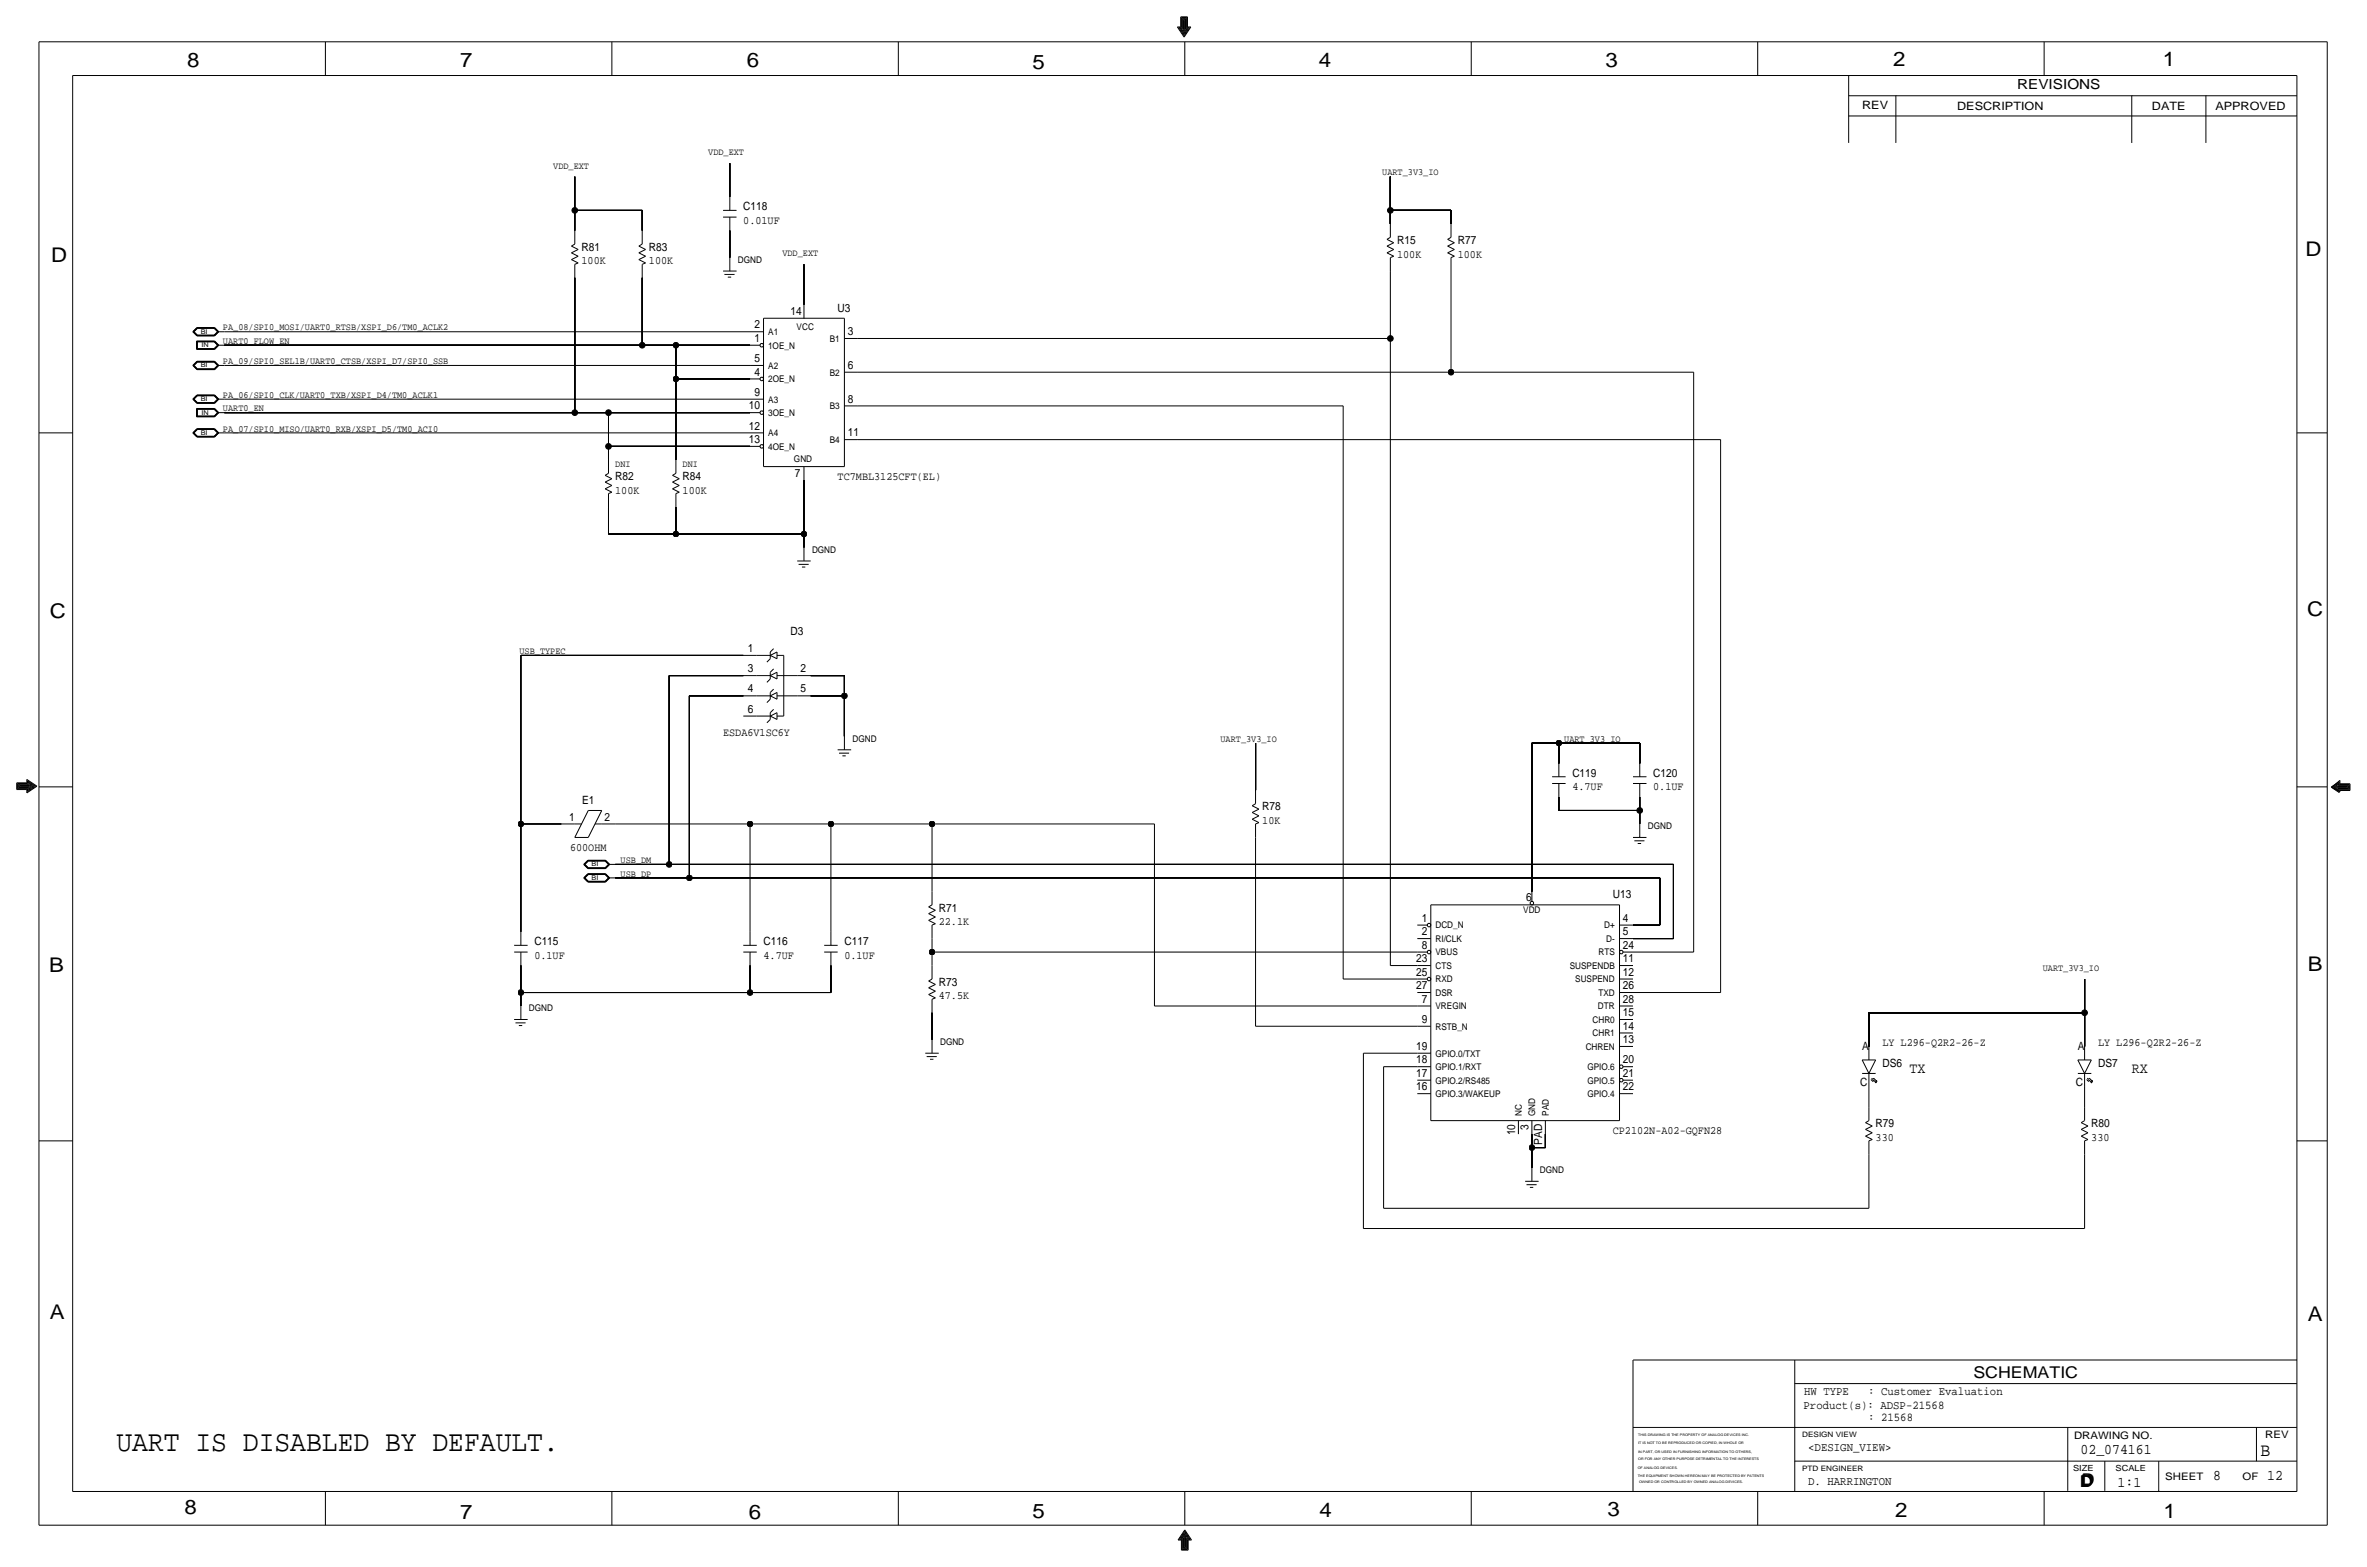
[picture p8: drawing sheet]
<svg xmlns="http://www.w3.org/2000/svg" width="892mm" height="590mm" viewBox="0 0 892 590" stroke-linecap="round" stroke-linejoin="round" font-family="sans-serif">
<defs><g id="words">
<text font-size="11.1" x="43.9" y="546.6">UART IS DISABLED BY DEFAULT.</text>
<g font-size="7.6">
<text x="70.6" y="25.4">8</text>
<text x="173.4" y="25.4">7</text>
<text x="281.4" y="25.1">6</text>
<text x="389.1" y="26.2">5</text>
<text x="497" y="25.4">4</text>
<text x="605" y="25.1">3</text>
<text x="713.4" y="24.9">2</text>
<text x="815" y="24.9">1</text>
<text x="19.3" y="98.8">D</text>
<text x="868.9" y="96.5">D</text>
<text x="18.7" y="232.7">C</text>
<text x="869.4" y="232.2">C</text>
<text x="869.6" y="365.8">B</text>
<text x="18.5" y="366">B</text>
<text x="18.7" y="496.8">A</text>
<text x="869.6" y="497.6">A</text>
<text x="69.5" y="570.5">8</text>
<text x="173.4" y="572.3">7</text>
<text x="282.1" y="572.3">6</text>
<text x="389.1" y="571.8">5</text>
<text x="497.3" y="571.5">4</text>
<text x="605.7" y="571.2">3</text>
<text x="714.2" y="571.5">2</text>
<text x="815.3" y="572">1</text>
</g>
<text font-size="7" x="851.9" y="548.4">B</text>
<g font-size="6.1">
<text x="743.7" y="518.9">SCHEMATIC</text>
<text x="783.8" y="560.3">D</text>
<text x="784.3" y="559.8">D</text>
</g>
<g font-size="5.6">
<text x="719.5" y="404.4">TX</text>
<text x="803.4" y="404.4">RX</text>
<text x="784" y="547.9">02_074161</text>
<text x="834.1" y="557.5">8</text>
<text x="854.4" y="557.5">12</text>
<text x="798" y="560.1">1:1</text>
</g>
<text font-size="5.2" x="760.2" y="33.5">REVISIONS</text>
<g font-size="4.5">
<text x="679.9" y="525.5">HW TYPE</text>
<text x="704" y="525.5">: Customer Evaluation</text>
<text x="679.7" y="530.9">Product(s): ADSP-21568</text>
<text x="704" y="535.2">: 21568</text>
<text x="681.4" y="546.6">&lt;DESIGN_VIEW&gt;</text>
<text x="681.4" y="559.3">D. HARRINGTON</text>
</g>
<g font-size="4.3">
<text x="701.8" y="41.1">REV</text>
<text x="737.6" y="41.4">DESCRIPTION</text>
<text x="811" y="41.4">DATE</text>
<text x="834.8" y="41.4">APPROVED</text>
<text x="280.1" y="79.2">C118</text>
<text x="280.1" y="84.3">0.01UF</text>
<text x="219.2" y="94.5">R81</text>
<text x="244.6" y="94.5">R83</text>
<text x="526.5" y="91.9">R15</text>
<text x="549.4" y="91.9">R77</text>
<text x="219.2" y="99.6">100K</text>
<text x="244.6" y="99.6">100K</text>
<text x="526.5" y="97">100K</text>
<text x="549.4" y="97">100K</text>
<text x="297.9" y="118.6">14</text>
<text x="315.7" y="117.3">U3</text>
<text x="284.3" y="123.7">2</text>
<text x="284.3" y="128.8">1</text>
<text x="319.5" y="126.2">3</text>
<text x="284.3" y="136.4">5</text>
<text x="284.3" y="141.5">4</text>
<text x="319.5" y="138.9">6</text>
<text x="284.3" y="149.1">9</text>
<text x="282.2" y="154.2">10</text>
<text x="319.5" y="151.6">8</text>
<text x="282.2" y="161.8">12</text>
<text x="282.2" y="166.9">13</text>
<text x="319.5" y="164.3">11</text>
<text x="299.6" y="179.6">7</text>
<text x="231.9" y="180.8">R82</text>
<text x="231.9" y="185.9">100K</text>
<text x="257.3" y="180.8">R84</text>
<text x="257.3" y="185.9">100K</text>
<text x="315.7" y="180.8">TC7MBL3125CFT(EL)</text>
<text x="297.9" y="239.3">D3</text>
<text x="281.8" y="245.6">1</text>
<text x="281.8" y="253.2">3</text>
<text x="301.7" y="253.2">2</text>
<text x="281.8" y="260.9">4</text>
<text x="301.7" y="260.9">5</text>
<text x="281.8" y="268.5">6</text>
<text x="272.5" y="277.4">ESDA6V1SC6Y</text>
<text x="592.5" y="292.6">C119</text>
<text x="623" y="292.6">C120</text>
<text x="592.5" y="297.7">4.7UF</text>
<text x="623" y="297.7">0.1UF</text>
<text x="219.4" y="302.8">E1</text>
<text x="475.7" y="305.3">R78</text>
<text x="214.5" y="309.1">1</text>
<text x="227.8" y="309.1">2</text>
<text x="475.7" y="310.4">10K</text>
<text x="214.8" y="320.5">600OHM</text>
<text x="575.2" y="339.6">6</text>
<text x="607.8" y="338.3">U13</text>
<text x="353.8" y="343.4">R71</text>
<text x="535.8" y="347.2">1</text>
<text x="611.6" y="347.2">4</text>
<text x="353.8" y="348.5">22.1K</text>
<text x="535.8" y="352.3">2</text>
<text x="611.6" y="352.3">5</text>
<text x="201.4" y="356.1">C115</text>
<text x="287.7" y="356.1">C116</text>
<text x="318.2" y="356.1">C117</text>
<text x="535.8" y="357.4">8</text>
<text x="611.6" y="357.4">24</text>
<text x="201.4" y="361.2">0.1UF</text>
<text x="287.7" y="361.2">4.7UF</text>
<text x="318.2" y="361.2">0.1UF</text>
<text x="533.7" y="362.5">23</text>
<text x="611.6" y="362.5">11</text>
<text x="353.8" y="371.3">R73</text>
<text x="533.7" y="367.5">25</text>
<text x="611.6" y="367.5">12</text>
<text x="353.8" y="376.4">47.5K</text>
<text x="533.7" y="372.6">27</text>
<text x="535.8" y="377.7">7</text>
<text x="611.6" y="377.7">28</text>
<text x="611.6" y="372.6">26</text>
<text x="611.6" y="382.8">15</text>
<text x="535.8" y="385.3">9</text>
<text x="611.6" y="387.9">14</text>
<text x="533.7" y="395.5">19</text>
<text x="611.6" y="392.9">13</text>
<text x="701.7" y="395.5">A</text>
<text x="709.4" y="394.2">LY L296-Q2R2-26-Z</text>
<text x="783" y="395.5">A</text>
<text x="790.7" y="394.2">LY L296-Q2R2-26-Z</text>
<text x="533.7" y="400.6">18</text>
<text x="611.6" y="400.6">20</text>
<text x="709.4" y="401.8">DS6</text>
<text x="790.7" y="401.8">DS7</text>
<text x="533.7" y="405.6">17</text>
<text x="611.6" y="405.6">21</text>
<text x="533.7" y="410.7">16</text>
<text x="611.6" y="410.7">22</text>
<text x="701" y="408.9">C</text>
<text x="782.3" y="408.9">C</text>
<text x="576" y="425.5" transform="rotate(-90 576 425.5)">3</text>
<text x="706.8" y="424.7">R79</text>
<text x="788.1" y="424.7">R80</text>
<text x="570.9" y="427.7" transform="rotate(-90 570.9 427.7)">10</text>
<text x="581.1" y="431.3" transform="rotate(-90 581.1 431.3)">PAD</text>
<text x="607.8" y="427.2">CP2102N-A02-GQFN28</text>
<text x="706.8" y="429.8">330</text>
<text x="788.1" y="429.8">330</text>
</g>
<g font-size="3.9">
<text x="781.6" y="542.1">DRAWING NO.</text>
<text x="853.6" y="541.8">REV</text>
<text x="816" y="557.4">SHEET</text>
<text x="845.1" y="557.5">OF</text>
</g>
<g font-size="3.6">
<text x="266.9" y="58.4">VDD_EXT</text>
<text x="208.5" y="63.5">VDD_EXT</text>
<text x="520.9" y="66">UART_3V3_IO</text>
<text x="294.8" y="96.5">VDD_EXT</text>
<text x="84" y="124.5">PA_08/SPI0_MOSI/UART0_RTSB/XSPI_D6/TM0_ACLK2</text>
<text x="84" y="129.5">UART0_FLOW_EN</text>
<text x="84" y="137.2">PA_09/SPI0_SEL1B/UART0_CTSB/XSPI_D7/SPI0_SSB</text>
<text x="84" y="149.9">PA_06/SPI0_CLK/UART0_TXB/XSPI_D4/TM0_ACLK1</text>
<text x="84" y="154.9">UART0_EN</text>
<text x="84" y="162.6">PA_07/SPI0_MISO/UART0_RXB/XSPI_D5/TM0_ACI0</text>
<text x="231.9" y="175.8">DNI</text>
<text x="257.3" y="175.8">DNI</text>
<text x="195.8" y="246.4">USB_TYPEC</text>
<text x="459.9" y="279.4">UART_3V3_IO</text>
<text x="589.5" y="279.4">UART_3V3_IO</text>
<text x="233.9" y="325.1">USB_DM</text>
<text x="233.9" y="330.2">USB_DP</text>
<text x="769.8" y="365.8">UART_3V3_IO</text>
</g>
<g font-size="3.5">
<text x="278.1" y="99.1">DGND</text>
<text x="300.2" y="124.2">VCC</text>
<text x="289.5" y="131.3">1OE_N</text>
<text x="289.5" y="126.2">A1</text>
<text x="312.7" y="128.8">B1</text>
<text x="289.5" y="138.9">A2</text>
<text x="312.7" y="141.5">B2</text>
<text x="289.5" y="144">2OE_N</text>
<text x="289.5" y="151.6">A3</text>
<text x="312.7" y="154.2">B3</text>
<text x="289.5" y="156.7">3OE_N</text>
<text x="289.5" y="164.3">A4</text>
<text x="312.7" y="166.9">B4</text>
<text x="289.5" y="169.4">4OE_N</text>
<text x="299.2" y="174">GND</text>
<text x="306" y="208.3">DGND</text>
<text x="321.3" y="279.4">DGND</text>
<text x="621" y="312.4">DGND</text>
<text x="574" y="343.9">VDD</text>
<text x="541" y="349.8">DCD_N</text>
<text x="604.5" y="349.8">D+</text>
<text x="541" y="359.9">VBUS</text>
<text x="541" y="354.8">RI/CLK</text>
<text x="602.4" y="359.9">RTS</text>
<text x="605.3" y="354.8">D-</text>
<text x="541" y="365">CTS</text>
<text x="591.6" y="365">SUSPENDB</text>
<text x="541" y="370.1">RXD</text>
<text x="593.6" y="370.1">SUSPEND</text>
<text x="541" y="375.2">DSR</text>
<text x="602.4" y="375.2">TXD</text>
<text x="199.3" y="381">DGND</text>
<text x="541" y="380.2">VREGIN</text>
<text x="602.2" y="380.2">DTR</text>
<text x="541" y="387.9">RSTB_N</text>
<text x="600.1" y="385.3">CHR0</text>
<text x="354.3" y="393.7">DGND</text>
<text x="597.6" y="395.5">CHREN</text>
<text x="600.1" y="390.4">CHR1</text>
<text x="541" y="398">GPIO.0/TXT</text>
<text x="541" y="403.1">GPIO.1/RXT</text>
<text x="598.2" y="403.1">GPIO.6</text>
<text x="541" y="408.2">GPIO.2/RS485</text>
<text x="541" y="413.3">GPIO.3/WAKEUP</text>
<text x="598.2" y="413.3">GPIO.4</text>
<text x="598.2" y="408.2">GPIO.5</text>
<text x="573.5" y="420.4" transform="rotate(-90 573.5 420.4)">NC</text>
<text x="578.6" y="420.4" transform="rotate(-90 578.6 420.4)">GND</text>
<text x="583.6" y="420.4" transform="rotate(-90 583.6 420.4)">PAD</text>
<text x="580.3" y="442">DGND</text>
</g>
<g font-size="3.2">
<text x="781.3" y="554">SIZE</text>
<text x="797.3" y="554">SCALE</text>
</g>
<g font-size="2.8">
<text x="679.1" y="541.3">DESIGN VIEW</text>
<text x="679.1" y="554">PTD ENGINEER</text>
</g>
<g font-size="2.5">
<text x="75.6" y="125.7">BI</text>
<text x="75.9" y="130.8">IN</text>
<text x="75.6" y="138.4">BI</text>
<text x="75.6" y="151.1">BI</text>
<text x="75.9" y="156.2">IN</text>
<text x="75.6" y="163.8">BI</text>
<text x="223" y="326.4">BI</text>
<text x="223" y="331.5">BI</text>
</g>
<g font-size="1.3">
<text x="617.3" y="543.9">IT IS NOT TO BE REPRODUCED OR COPIED, IN WHOLE OR</text>
<text x="617.3" y="541.1">THIS DRAWING IS THE PROPERTY OF ANALOG DEVICES INC.</text>
<text x="617.3" y="550">OR FOR ANY OTHER PURPOSE DETRIMENTAL TO THE INTERESTS</text>
<text x="617.3" y="547.2">IN PART, OR USED IN FURNISHING INFORMATION TO OTHERS,</text>
<text x="617.2" y="553.2">OF ANALOG DEVICES.</text>
<text x="617.2" y="556.3">THE EQUIPMENT SHOWN HEREON MAY BE PROTECTED BY PATENTS</text>
<text x="617.7" y="558.8">OWNED OR CONTROLLED BY OWNED ANALOG DEVICES.</text>
</g>
</g></defs>
<!-- layer: Nets -->
<g fill="none" stroke="#000" stroke-width=".38">
<path d="M216.6 79.2v7.7zM216.6 66.5v12.7zM216.6 79.2h25.4zM242 79.2v7.7zM275 61.5v12.7zM524 79.2v5.1zM524 66.5v12.7zM524 79.2h22.8zM546.8 79.2v5.1zM275 86.9v10.1zM303 99.6v15.2zM216.6 104.6v50.8z"/>
<path d="M242 104.6v25.4zM524 102.1v25.4zM546.8 102.1v38.1zM84.5 130h157.5zM84.5 137.7h198.2zM84.5 125h198.2zM242 130h12.7zM254.7 130h28zM254.7 130v12.7zM323.3 127.5h200.7zM524 127.5v236.2zM84.5 155.4h132.1z"/>
<path d="M84.5 150.4h198.2zM216.6 155.4h12.7zM229.3 155.4v12.7zM229.3 155.4h53.4zM254.7 142.7v30.5zM254.7 142.7h28zM323.3 140.2h223.5zM323.3 152.9h182.9zM506.2 152.9v215.9zM546.8 140.2h91.5zM638.3 140.2v218.4zM84.5 163.1h198.2z"/>
<path d="M229.3 168.1v5.1zM229.3 168.1h53.4zM323.3 165.6h325.1zM648.4 165.6v208.3zM229.3 191v10.2zM254.7 191v10.2zM303 180.8v20.4zM229.3 201.2h25.4zM254.7 201.2h48.3zM303 201.2v5zM196.3 246.9h83.8zM196.3 246.9v63.5z"/>
<path d="M252.2 254.5v71.1zM252.2 254.5h27.9zM305.5 254.5h12.7zM318.2 254.5v7.6zM259.8 262.1v68.6zM259.8 262.1h20.3zM305.5 262.1h12.7zM318.2 262.1v15.3zM473.2 279.9v17.8zM577.3 279.9v55.9zM577.3 279.9h10.2zM587.5 279.9v7.6z"/>
<path d="M587.5 279.9h30.4zM617.9 279.9v7.6zM196.3 310.4v40.6zM196.3 310.4h15.2zM231.9 310.4h50.8zM282.7 310.4v40.6zM282.7 310.4h30.4zM313.1 310.4v40.6zM313.1 310.4h38.1zM351.2 310.4v25.4zM351.2 310.4h83.9zM435.1 310.4v68.6z"/>
<path d="M473.2 315.5v71.1zM587.5 300.2v5.1zM587.5 305.3h30.4zM617.9 305.3v5.1zM617.9 300.2v5.1zM231.9 325.6h20.3zM231.9 330.7h27.9zM252.2 325.6h378.4zM259.8 330.7h365.8zM625.6 330.7v17.8zM630.6 325.6v28zM351.2 358.6v5.1z"/>
<path d="M351.2 353.6v5zM351.2 358.6h182.9zM615.4 358.6h22.9zM615.4 353.6h15.2zM615.4 348.5h10.2zM196.3 373.9v5.1zM196.3 363.7v10.2zM196.3 373.9h86.4zM282.7 363.7v10.2zM282.7 373.9h30.4zM313.1 363.7v10.2zM435.1 379h99z"/>
<path d="M506.2 368.8h27.9zM524 363.7h10.1zM615.4 373.9h33zM785.6 368.8v12.7zM351.2 381.5v10.2zM473.2 386.6h60.9zM513.8 396.7h20.3zM513.8 396.7v66.1zM704.3 381.5v12.7zM704.3 381.5h81.3zM785.6 381.5v12.7zM521.4 401.8h12.7z"/>
<path d="M521.4 401.8v53.4zM704.3 409.4v7.7zM785.6 409.4v7.7zM577.3 432.3v7.6zM577.3 427.2v5.1zM577.3 432.3h5.1zM582.4 427.2v5.1zM704.3 434.8v20.4zM785.6 434.8v28zM521.4 455.2h182.9zM513.8 462.8h271.8z"/>
</g>
<g fill="#000" stroke="#000" stroke-width=".38">
<circle cx="216.6" cy="79.2" r="1.07"/>
<circle cx="524" cy="79.2" r="1.07"/>
<circle cx="242" cy="130" r="1.07"/>
<circle cx="254.7" cy="130" r="1.07"/>
<circle cx="524" cy="127.5" r="1.07"/>
<circle cx="216.6" cy="155.4" r="1.07"/>
<circle cx="229.3" cy="155.4" r="1.07"/>
<circle cx="254.7" cy="142.7" r="1.07"/>
<circle cx="546.8" cy="140.2" r="1.07"/>
<circle cx="229.3" cy="168.1" r="1.07"/>
<circle cx="254.7" cy="201.2" r="1.07"/>
<circle cx="303" cy="201.2" r="1.07"/>
<circle cx="318.2" cy="262.1" r="1.07"/>
<circle cx="587.5" cy="279.9" r="1.07"/>
<circle cx="196.3" cy="310.4" r="1.07"/>
<circle cx="282.7" cy="310.4" r="1.07"/>
<circle cx="313.1" cy="310.4" r="1.07"/>
<circle cx="351.2" cy="310.4" r="1.07"/>
<circle cx="617.9" cy="305.3" r="1.07"/>
<circle cx="252.2" cy="325.6" r="1.07"/>
<circle cx="259.8" cy="330.7" r="1.07"/>
<circle cx="351.2" cy="358.6" r="1.07"/>
<circle cx="196.3" cy="373.9" r="1.07"/>
<circle cx="282.7" cy="373.9" r="1.07"/>
<circle cx="785.6" cy="381.5" r="1.07"/>
<circle cx="577.3" cy="432.3" r="1.07"/>
</g>
<!-- layer: Components -->
<g fill="none" stroke="#000" stroke-width=".38">
<path d="M272.5 79.2h5.1zM275 74.2v5zM215.3 92.7l1.3-.8zM215.3 92.7l2.6 1.3zM215.3 95.2l2.6-1.2zM215.3 95.2l2.6 1.3zM215.3 97.8l2.6-1.3zM215.3 97.8l2.6 1.3zM216.6 99.6v5zM216.6 86.9v5zM216.6 99.6l1.3-.5zM240.7 92.7l1.3-.8z"/>
<path d="M240.7 92.7l2.6 1.3zM240.7 95.2l2.6-1.2zM240.7 95.2l2.6 1.3zM240.7 97.8l2.6-1.3zM240.7 97.8l2.6 1.3zM242 99.6v5zM242 86.9v5zM242 99.6l1.3-.5zM272.5 81.8h5.1zM275 81.8v5.1zM275 97v5.1zM522.7 90.2l1.3-.8z"/>
<path d="M522.7 90.2l2.5 1.2zM522.7 92.7l2.5-1.3zM522.7 92.7l2.5 1.3zM522.7 95.2l2.5-1.2zM522.7 95.2l2.5 1.3zM524 97v5.1zM524 84.3v5.1zM524 97l1.2-.5zM545.5 90.2l1.3-.8zM545.5 90.2l2.6 1.2zM545.5 92.7l2.6-1.3zM545.5 92.7l2.6 1.3z"/>
<path d="M545.5 95.2l2.6-1.2zM545.5 95.2l2.6 1.3zM546.8 97v5.1zM546.8 84.3v5.1zM546.8 97l1.3-.5zM272.5 102.1h5.1zM273 103.4h3.8zM274.3 104.4h1.2zM287.7 119.9h30.5zM287.7 119.9v55.9zM303 114.8v5.1zM318.2 119.9v55.9z"/>
<path d="M72.6 125l1.6-1.6zM72.6 125l1.6 1.5zM72.6 137.7l1.6-1.6zM72.6 137.7l1.6 1.5zM72.8 125l1.5-1.5zM72.8 125l1.5 1.4zM72.8 137.7l1.5-1.5zM72.8 137.7l1.5 1.4zM72.9 125l1.4-1.4zM72.9 125l1.4 1.3zM72.9 137.7l1.4-1.4zM72.9 137.7l1.4 1.3z"/>
<path d="M73.1 125l1.3-1.3zM73.1 125l1.3 1.2zM73.1 137.7l1.3-1.3zM73.1 137.7l1.3 1.2zM74.1 128.5v3.1zM74.1 131.6h6.8zM74.1 128.5h6.8zM74.2 128.6h6.6zM74.2 128.6v2.9zM74.2 131.5h6.6zM74.2 126.5h6.7zM74.2 123.4h6.7z"/>
<path d="M74.2 139.2h6.7zM74.2 136.1h6.7zM74.3 126.4h6.5zM74.3 123.5h6.5zM74.3 128.7h6.5zM74.3 128.7v2.7zM74.3 131.4h6.5zM74.3 139.1h6.5zM74.3 136.2h6.5zM74.3 126.3h6.5zM74.3 123.6h6.5zM74.3 139h6.5z"/>
<path d="M74.3 136.3h6.5zM74.4 126.2h6.3zM74.4 123.7h6.3zM74.4 128.8h6.3zM74.4 128.8v2.5zM74.4 131.3h6.3zM74.4 138.9h6.3zM74.4 136.4h6.3zM80.7 123.7l1.3 1.3zM80.7 128.8l1.3 1.2zM80.7 131.3l1.3-1.3zM80.7 136.4l1.3 1.3z"/>
<path d="M80.8 123.6l1.3 1.4zM80.8 128.7l1.3 1.3zM80.8 136.3l1.3 1.4zM80.8 123.5l1.5 1.5zM80.8 128.6l1.5 1.4zM80.8 136.2l1.5 1.5zM80.9 123.4l1.5 1.6zM80.9 128.5l1.5 1.5zM80.9 131.6l1.5-1.6zM80.9 136.1l1.5 1.6zM82 125l-1.3 1.2zM82 125h2.5z"/>
<path d="M82 130h2.5zM82 137.7l-1.3 1.2zM82 137.7h2.5zM82.1 125l-1.3 1.3zM82.1 130l-1.3 1.4zM82.1 137.7l-1.3 1.3zM82.3 125l-1.5 1.4zM82.3 130l-1.5 1.5zM82.3 137.7l-1.5 1.4zM82.4 125l-1.5 1.5zM82.4 137.7l-1.5 1.5zM282.7 137.7h5z"/>
<path d="M282.7 125h5zM282.7 130h3.7zM318.2 127.5h5.1zM72.6 150.4l1.6-1.6zM72.6 150.4l1.6 1.5zM72.8 150.4l1.5-1.5zM72.8 150.4l1.5 1.4zM72.9 150.4l1.4-1.4zM72.9 150.4l1.4 1.3zM73.1 150.4l1.3-1.3zM73.1 150.4l1.3 1.2zM74.1 153.9v3.1z"/>
<path d="M74.1 157h6.8zM74.1 153.9h6.8zM74.2 154h6.6zM74.2 154v2.9zM74.2 156.9h6.6zM74.2 151.9h6.7zM74.2 148.8h6.7zM74.3 154.1h6.5zM74.3 154.1v2.7zM74.3 156.8h6.5zM74.3 151.8h6.5zM74.3 148.9h6.5z"/>
<path d="M74.3 151.7h6.5zM74.3 149h6.5zM74.4 154.2h6.3zM74.4 154.2v2.5zM74.4 156.7h6.3zM74.4 151.6h6.3zM74.4 149.1h6.3zM80.7 154.2l1.3 1.2zM80.7 156.7l1.3-1.3zM80.7 149.1l1.3 1.3zM80.8 154.1l1.3 1.3zM80.8 149l1.3 1.4z"/>
<path d="M80.8 154l1.5 1.4zM80.8 148.9l1.5 1.5zM80.9 153.9l1.5 1.5zM80.9 157l1.5-1.6zM80.9 148.8l1.5 1.6zM82 155.4h2.5zM82 150.4l-1.3 1.2zM82 150.4h2.5zM82.1 155.4l-1.3 1.4zM82.1 150.4l-1.3 1.3zM82.3 155.4l-1.5 1.5zM82.3 150.4l-1.5 1.4z"/>
<path d="M82.4 150.4l-1.5 1.5zM282.7 155.4h3.7zM282.7 150.4h5zM282.7 142.7h3.7zM318.2 152.9h5.1zM318.2 140.2h5.1zM72.6 163.1l1.6-1.6zM72.6 163.1l1.6 1.5zM72.8 163.1l1.5-1.5zM72.8 163.1l1.5 1.4zM72.9 163.1l1.4-1.4zM72.9 163.1l1.4 1.3z"/>
<path d="M73.1 163.1l1.3-1.3zM73.1 163.1l1.3 1.2zM74.2 164.6h6.7zM74.2 161.5h6.7zM74.3 164.5h6.5zM74.3 161.6h6.5zM74.3 164.4h6.5zM74.3 161.7h6.5zM74.4 164.3h6.3zM74.4 161.8h6.3zM80.7 161.8l1.3 1.3zM80.8 161.7l1.3 1.4z"/>
<path d="M80.8 161.6l1.5 1.5zM80.9 161.5l1.5 1.6zM82 163.1l-1.3 1.2zM82 163.1h2.5zM82.1 163.1l-1.3 1.3zM82.3 163.1l-1.5 1.4zM82.4 163.1l-1.5 1.5zM228 179.1l1.3-.8zM228 179.1l2.6 1.2zM229.3 173.2v5.1zM253.4 179.1l1.3-.8zM253.4 179.1l2.6 1.2z"/>
<path d="M254.7 173.2v5.1zM282.7 168.1h3.7zM282.7 163.1h5zM287.7 175.8h30.5zM303 175.8v5zM318.2 165.6h5.1zM228 181.6l2.6-1.3zM228 181.6l2.6 1.3zM228 184.1l2.6-1.2zM228 184.1l2.6 1.3zM229.3 185.9v5.1zM229.3 185.9l1.3-.5z"/>
<path d="M253.4 181.6l2.6-1.3zM253.4 181.6l2.6 1.3zM253.4 184.1l2.6-1.2zM253.4 184.1l2.6 1.3zM254.7 185.9v5.1zM254.7 185.9l1.3-.5zM300.4 211.3h5.1zM300.9 212.6h3.8zM302.2 213.6h1.3zM303 206.2v5.1zM280.1 254.5h5.1zM280.1 246.9h5.1z"/>
<path d="M285.2 254.5h5.1zM285.2 246.9h5.1zM289 257l1.3-1.2zM289 249.4l1.3-1.2zM290.3 253.2l1.2-1.2zM290.3 253.2v2.6zM290.3 245.6l1.2-1.3zM290.3 245.6v2.6zM290.3 246.9l2.5-1.3zM290.3 246.9l2.5 1.3zM290.3 254.5l2.5-1.3zM290.3 254.5l2.5 1.3z"/>
<path d="M292.8 253.2v2.6zM292.8 245.6v2.6zM292.8 254.5h2.6zM292.8 246.9h2.6zM295.4 254.5h5zM295.4 246.9v22.8zM300.4 254.5h5.1zM280.1 269.7h5.1zM280.1 262.1h5.1zM285.2 269.7h5.1zM285.2 262.1h5.1zM289 272.3l1.3-1.3z"/>
<path d="M290.3 268.5l1.2-1.3zM290.3 268.5v2.5zM290.3 263.4l-1.3 1.3zM290.3 260.9l1.2-1.3zM290.3 260.9v2.5zM290.3 262.1l2.5-1.2zM290.3 262.1l2.5 1.3zM290.3 269.7l2.5-1.2zM290.3 269.7l2.5 1.3zM292.8 268.5v2.5zM292.8 260.9v2.5zM292.8 269.7h2.6z"/>
<path d="M292.8 262.1h2.6zM295.4 262.1h5zM300.4 262.1h5.1zM318.2 277.4v5zM315.7 282.4h5.1zM316.2 283.7h3.8zM317.4 284.7h1.3zM473.2 297.7v5.1zM584.9 292.6h5.1zM584.9 295.1h5.1zM587.5 295.1v5.1zM587.5 287.5v5.1z"/>
<path d="M615.4 292.6h5.1zM615.4 295.1h5.1zM617.9 295.1v5.1zM617.9 287.5v5.1zM211.5 310.4h5.1zM216.6 310.4h2.6zM216.6 315.5h5.1zM221.7 305.3l-5.1 10.2zM221.7 305.3h5.1zM224.2 310.4h2.6zM226.8 310.4h5.1zM226.8 305.3l-5.1 10.2z"/>
<path d="M471.9 303.5l1.3-.7zM471.9 303.5l2.5 1.3zM471.9 306.1l2.5-1.3zM471.9 306.1l2.5 1.2zM471.9 308.6l2.5-1.3zM471.9 308.6l2.5 1.3zM473.2 310.4v5.1zM473.2 310.4l1.2-.5zM615.4 315.5h5.1zM615.9 316.7h3.8zM617.2 317.8h1.2zM617.9 310.4v5.1z"/>
<path d="M220 325.6l1.5-1.5zM220 325.6l1.5 1.6zM220 330.7l1.5-1.6zM220 330.7l1.5 1.6zM220.1 325.6l1.5 1.5zM220.1 330.7l1.5 1.5zM220.3 325.6l1.3-1.3zM220.3 325.6l1.3 1.4zM220.3 330.7l1.3 1.4zM220.4 325.6l1.3-1.2zM220.4 325.6l1.3 1.3zM220.4 330.7l1.3-1.3z"/>
<path d="M220.4 330.7l1.3 1.3zM221.5 327.2h6.7zM221.5 324.1h6.7zM221.5 332.3h6.7zM221.5 329.1h6.7zM221.6 324.2l-1.5 1.4zM221.6 327.1h6.5zM221.6 324.2h6.5zM221.6 329.2l-1.5 1.5zM221.6 332.2h6.5zM221.6 329.2h6.5zM221.6 327h6.5z"/>
<path d="M221.6 324.3h6.5zM221.6 329.3l-1.3 1.4zM221.6 332.1h6.5zM221.6 329.3h6.5zM221.7 326.9h6.3zM221.7 324.4h6.3zM221.7 332h6.3zM221.7 329.4h6.3zM228 326.9l1.3-1.3zM228 324.4l1.3 1.2zM228 332l1.3-1.3zM228 329.4l1.3 1.3z"/>
<path d="M228.1 327l1.4-1.4zM228.1 324.3l1.4 1.3zM228.1 332.1l1.4-1.4zM228.1 329.3l1.4 1.4zM228.1 327.1l1.5-1.5zM228.1 324.2l1.5 1.4zM228.1 332.2l1.5-1.5zM228.1 329.2l1.5 1.5zM228.2 324.1l1.6 1.5zM228.2 332.3l1.6-1.6zM228.2 329.1l1.6 1.6zM229.3 325.6h2.6z"/>
<path d="M229.3 330.7h2.6zM229.8 325.6l-1.6 1.6zM351.2 335.8v5.1zM577.3 335.8v3.7zM193.8 356.1h5zM193.8 358.6h5zM196.3 358.6v5.1zM196.3 351v5.1zM280.1 356.1h5.1zM280.1 358.6h5.1zM282.7 358.6v5.1zM282.7 351v5.1z"/>
<path d="M310.6 356.1h5.1zM310.6 358.6h5.1zM313.1 358.6v5.1zM313.1 351v5.1zM350 341.6l1.2-.7zM350 341.6l2.5 1.3zM350 344.2l2.5-1.3zM350 344.2l2.5 1.2zM350 346.7l2.5-1.3zM350 346.7l2.5 1.3zM351.2 348.5v5.1zM351.2 348.5l1.3-.5z"/>
<path d="M534.1 358.6h3.8zM534.1 353.6h5.1zM534.1 348.5h3.8zM539.2 340.9h71.1zM539.2 340.9v81.2zM610.3 353.6h5.1zM610.3 348.5h5.1zM610.3 340.9v81.2zM611.6 358.6h3.8zM196.3 379v5zM350 369.6l1.2-.8zM350 369.6l2.5 1.2z"/>
<path d="M350 372.1l2.5-1.3zM350 372.1l2.5 1.3zM350 374.6l2.5-1.2zM350 374.6l2.5 1.3zM351.2 376.4v5.1zM351.2 363.7v5.1zM351.2 376.4l1.3-.5zM534.1 373.9h5.1zM534.1 368.8h3.8zM534.1 363.7h5.1zM534.1 379h5.1zM610.3 379h5.1z"/>
<path d="M610.3 373.9h5.1zM610.3 368.8h5.1zM610.3 363.7h5.1zM193.8 384h5zM194.3 385.3h3.8zM195.5 386.3h1.3zM348.7 396.7h5.1zM349.2 398h3.8zM350.5 399h1.2zM351.2 391.7v5zM534.1 396.7h5.1zM534.1 386.6h5.1z"/>
<path d="M610.3 384h5.1zM610.3 389.1h5.1zM610.3 394.2h5.1zM701.8 399.3l2.5 5.1zM701.8 399.3h5zM704.3 394.2v5.1zM706.8 399.3l-2.5 5.1zM783 399.3l2.6 5.1zM783 399.3h5.1zM785.6 394.2v5.1zM788.1 399.3l-2.5 5.1zM534.1 401.8h5.1z"/>
<path d="M534.1 406.9h5.1zM534.1 412h5.1zM610.3 412h5.1zM611.6 406.9h3.8zM611.6 401.8h3.8zM701.8 404.4h5zM704.3 404.4v5zM704.3 417.1v5zM705.1 406.7l.7 .7zM705.3 406.1l.5 .6zM706.1 406.9l-.3 .5zM706.1 406.9l1 1z"/>
<path d="M706.1 406.1l1.2 1.3zM706.1 406.1l-.3 .6zM706.6 407.7l.5 .2zM706.8 407.4l.3 .5zM706.8 407.2l.5 .2zM707.1 406.9l.2 .5zM783 404.4h5.1zM785.6 404.4v5zM785.6 417.1v5zM786.3 406.7l.8 .7zM786.6 406.1l.5 .6zM787.3 406.9l-.2 .5z"/>
<path d="M787.3 406.9l1.1 1zM787.3 406.1l1.3 1.3zM787.3 406.1l-.2 .6zM787.9 407.7l.5 .2zM788.1 407.4l.3 .5zM788.1 407.2l.5 .2zM788.4 406.9l.2 .5zM539.2 422.1h71.1zM572.2 422.1v5.1zM577.3 422.1v5.1zM577.3 439.9v5.1zM582.4 422.1v5.1z"/>
<path d="M703 422.9l1.3-.8zM703 422.9l2.6 1.3zM703 425.5l2.6-1.3zM703 425.5l2.6 1.2zM703 428l2.6-1.3zM703 428l2.6 1.3zM704.3 429.8v5zM704.3 429.8l1.3-.5zM784.3 422.9l1.3-.8zM784.3 422.9l2.5 1.3zM784.3 425.5l2.5-1.3zM784.3 425.5l2.5 1.2z"/>
<path d="M784.3 428l2.5-1.3zM784.3 428l2.5 1.3zM785.6 429.8v5zM785.6 429.8l1.2-.5zM574.8 445h5zM575.3 446.3h3.8zM576.5 447.3h1.3z"/>
<circle cx="287.1" cy="130.1" r=".67"/>
<circle cx="287.1" cy="142.8" r=".67"/>
<circle cx="287.1" cy="155.5" r=".67"/>
<circle cx="287.1" cy="168.2" r=".67"/>
<circle cx="538.5" cy="358.7" r=".67"/>
<circle cx="538.5" cy="348.5" r=".67"/>
<circle cx="577.3" cy="340.2" r=".67"/>
<circle cx="611" cy="358.7" r=".67"/>
<circle cx="538.5" cy="368.8" r=".67"/>
<circle cx="611" cy="406.9" r=".67"/>
<circle cx="611" cy="401.8" r=".67"/>
</g>
<!-- layer: Page Border and Title Block -->
<g fill="none" stroke="#000" stroke-width=".38">
<path d="M14.7 15.7v558.8zM14.7 15.7h862.3zM122.6 15.7v12.7zM230.6 15.7v12.7zM338.5 15.7v12.7zM443.7 10.2h1.3zM443.7 10.2l2.5 3.8zM444.2 10.4h1zM444.2 10.4l2 3.1zM444.7 10.7h.8zM444.7 10.7l1.5 2.3zM445 6.4h2.5z"/>
<path d="M445 6.4v3.8zM445.2 10.9l1 1.5zM445.2 10.9h.5zM445.2 6.6h2zM445.2 6.6v3.8zM445.5 6.9h1.5zM445.5 6.9v3.8zM445.7 7.1h1zM445.7 11.2h.3zM445.7 11.2l.5 .7zM445.7 7.1v3.8zM446 7.4h.5z"/>
<path d="M446 7.4v3.8zM446.2 7.6v4.1zM446.5 15.7v12.7zM446.5 11.2h.2zM446.5 7.4v3.8zM446.7 11.2l-.5 .7zM446.7 7.1v3.8zM446.7 10.9h.5zM447 6.9v3.8zM447 10.7h.8zM447.2 10.4h1.1zM447.2 10.9l-1 1.5z"/>
<path d="M447.2 6.6v3.8zM447.5 6.4v3.8zM447.5 10.2h1.3zM447.8 10.7l-1.6 2.3zM448.3 10.4l-2.1 3.1zM448.8 10.2l-2.6 3.8zM554.4 15.7v12.7zM662.4 15.7v12.7zM770.3 15.7v12.7zM877 15.7v558.8zM27.4 28.4h838.2zM27.4 28.4v533.4z"/>
<path d="M696.7 28.4v25.4zM696.7 36.1h168.9zM714.5 36.1v17.7zM803.4 36.1v17.7zM831.3 36.1v17.7zM865.6 28.4v533.4zM696.7 43.7h168.9zM14.7 163.1h12.7zM865.6 163.1h11.4zM6.3 297.4h3.8zM6.3 294.9v2.5zM6.3 294.9h3.8z"/>
<path d="M6.6 295.1h3.8zM6.6 295.1v2.1zM6.6 297.2h3.8zM6.8 295.4h3.8zM6.8 295.4v1.5zM6.8 296.9h3.8zM7.1 295.7h3.8zM7.1 295.7v1zM7.1 296.7h3.8zM7.3 295.9h3.8zM7.3 295.9v.5zM7.3 296.4h3.8z"/>
<path d="M7.6 296.2h4zM10.1 293.6l3.8 2.6zM10.1 298.7l3.8-2.5zM10.1 293.6v1.3zM10.1 297.4v1.3zM10.4 294.1l3 2.1zM10.4 298.2l3-2zM10.4 297.2v1zM10.4 294.1v1zM10.6 294.6l2.3 1.6zM10.6 297.7l2.3-1.5zM10.6 296.9v.8z"/>
<path d="M10.6 294.6v.8zM10.9 297.2l1.5-1zM10.9 295.1l1.5 1.1zM10.9 296.7v.5zM10.9 295.1v.6zM11.1 296.7l.8-.5zM11.1 295.7l.8 .5zM11.1 296.4v.3zM11.1 295.7v.2zM14.7 296.4h12.7zM865.6 296.4h11.4zM878.5 296.5l3 2.1z"/>
<path d="M878.5 296.5l3-2zM878.7 296.5l3.1-2.5zM878.7 296.5l3.1 1.8zM879 296.5l2.3 1.5zM879 296.5l2.3-1.5zM879.5 296.5l1.5 1zM879.5 296.5l1.5-1zM880 296.5l.8 .5zM880 296.5l.8-.5zM880.3 296.5h4zM880.8 296.8v.2zM880.8 296v.3z"/>
<path d="M880.8 296.8h3.8zM880.8 296.3h3.8zM881 297v.5zM881 295.5v.5zM881 297h3.8zM881 296h3.8zM881.3 297.3v.7zM881.3 295v.8zM881.3 297.3h3.8zM881.3 295.8h3.8zM881.5 297.5v1.1zM881.5 294.5v1z"/>
<path d="M881.5 297.5h3.8zM881.5 295.5h3.8zM881.8 294v1.2zM881.8 297.8v.5zM881.8 295.2h3.8zM881.8 297.8h3.8zM884.6 296.3v.5zM884.8 296v1zM885.1 295.8v1.5zM885.3 295.5v2zM885.6 295.2v2.6zM14.7 429.8h12.7z"/>
<path d="M865.6 429.8h11.4zM615.4 512.3v49.5zM615.4 512.3h250.2zM676.4 512.3v49.5zM615.4 537.7h250.2zM676.4 521.2h189.2zM779.2 537.7v23.9zM850.3 537.7v12.7zM676.4 550.4h189.2zM793.2 550.4v11.2zM813.5 550.4v11.4zM14.7 574.5h862.3z"/>
<path d="M27.4 561.8h838.2zM122.6 561.8v12.7zM230.6 561.8v12.7zM338.5 561.8v12.7zM444.4 579.9h1.1zM445 579.6h.7zM445.5 579.4h.5zM445.5 579.9v3.8zM445.7 579.6v3.8zM446 579.1h.2zM446 579.4v3.8zM446.2 579.1v3.8z"/>
<path d="M446.5 577.9l1 1.5zM446.5 577.9l-1 1.5zM446.5 578.4l.5 .7zM446.5 578.4l-.5 .7zM446.5 578.6v4.1zM446.5 577.3l-1.5 2.3zM446.5 577.3l1.5 2.3zM446.5 576.3l2.5 3.8zM446.5 576.3l-2.6 3.8zM446.5 576.8l-2.1 3.1zM446.5 576.8l2 3.1zM446.5 561.8v12.7z"/>
<path d="M446.7 579.1h.3zM446.7 579.1v3.8zM447 579.4h.5zM447 579.4v3.8zM447.2 579.6h.8zM447.2 579.6v3.8zM447.5 579.9h1zM447.5 579.9v3.8zM554.4 561.8v12.7zM662.4 561.8v12.7zM770.3 561.8v12.7zM443.9 580.1h1.3z"/>
<path d="M445.2 580.1v3.8zM445.2 583.9h2.6zM445.5 583.7h2zM445.7 583.4h1.5zM446 583.2h1zM446.2 582.9h.5zM447.8 580.1h1.2zM447.8 580.1v3.8z"/>
</g>
<use href="#words"/>
</svg>
